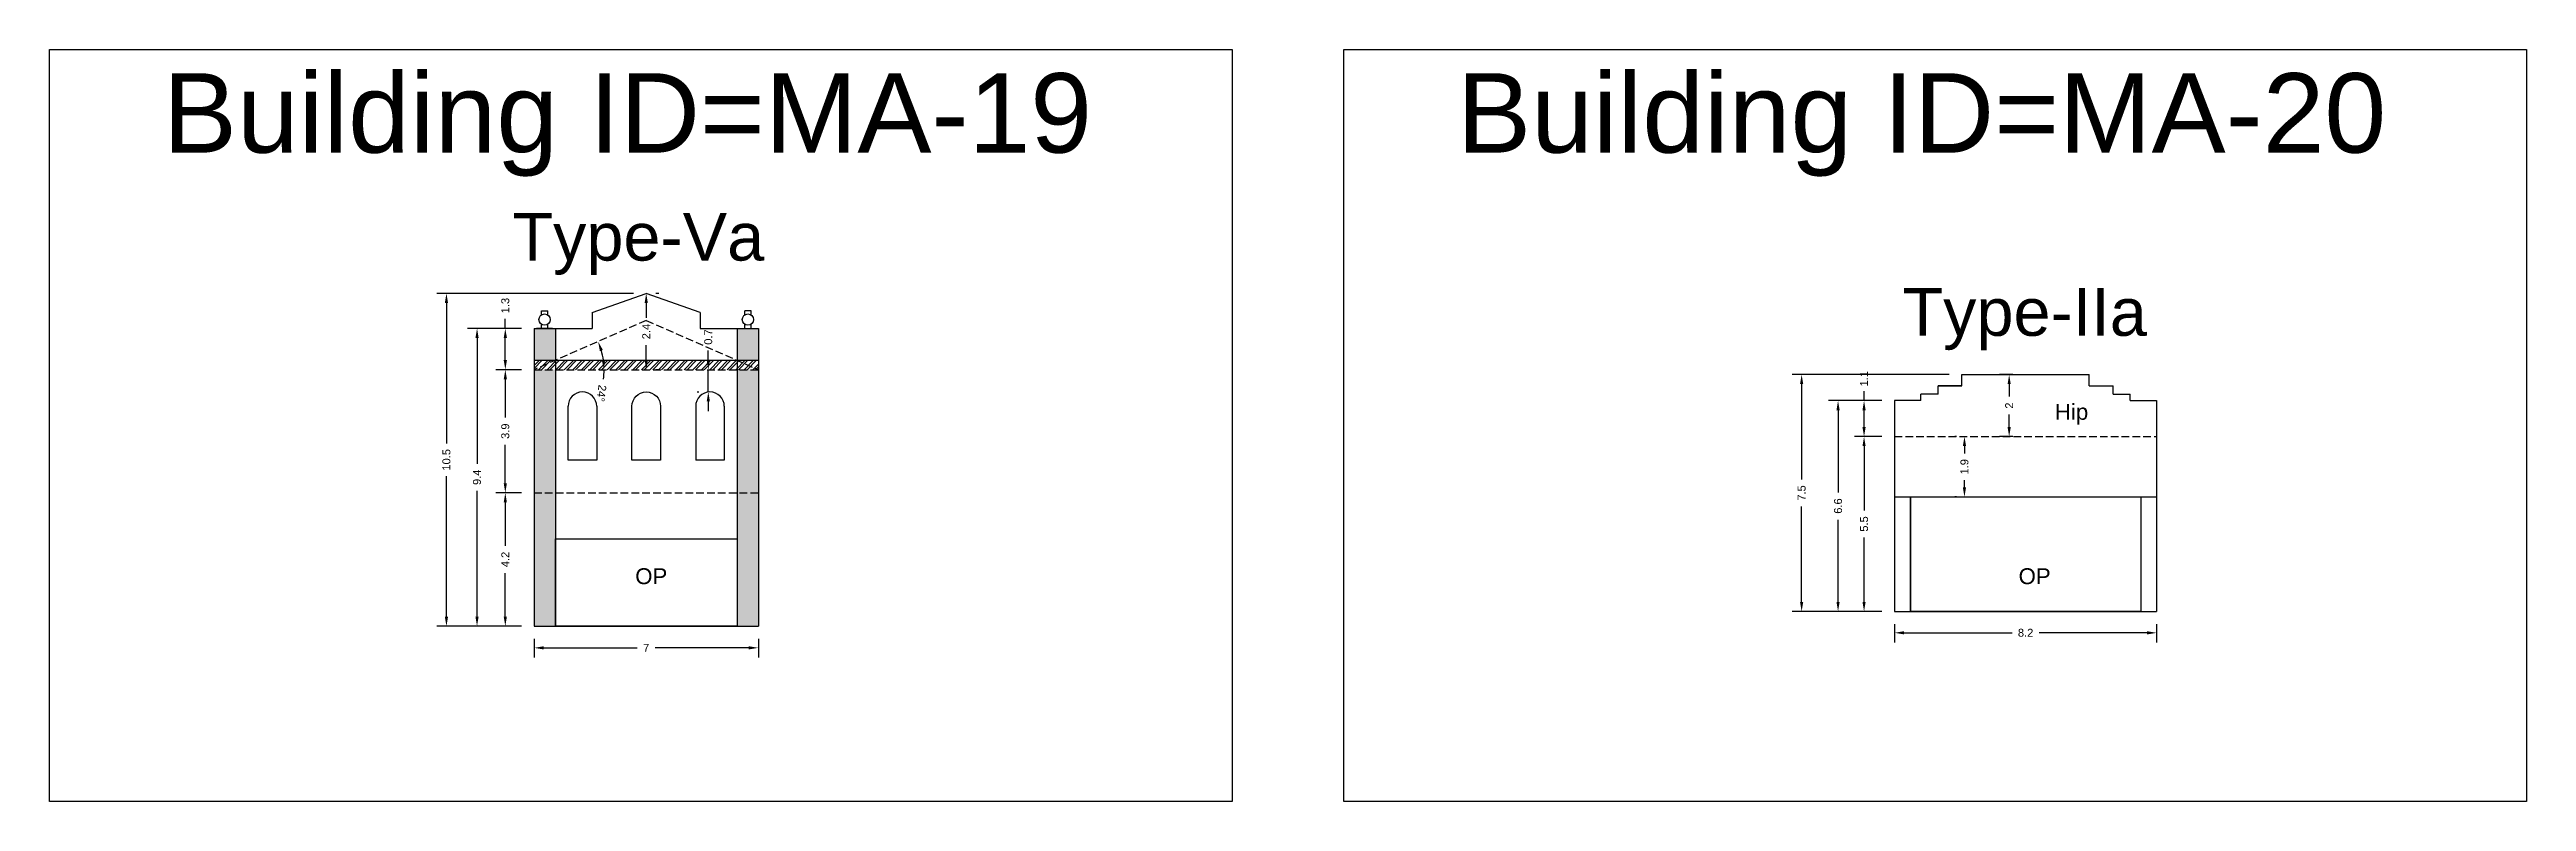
# Model space of a CAD drawing. Header units: metres. Extents: x 3416649 to 3417100, y -6712966 to -6712690.
# Drawn here: x 3416995 to 3417072.9, y -6712745.1 to -6712721.5 of the extents above; entities that cross this region are included whole.
import ezdxf

# ---------------------------------------------------------------- set-up
doc = ezdxf.new("R2010")
doc.units = ezdxf.units.M
doc.linetypes.add('ACAD_ISO02W100', pattern=[15, 12, -3])
doc.layers.add('Dotted', color=7, linetype='ACAD_ISO02W100', plot=False)
doc.styles.get("Standard").update_dxf_attribs({"font": 'arial.ttf'})
doc.dimstyles.new('ISO-25', dxfattribs={"dimtxt": 0.25, "dimasz": 0.3, "dimexe": 0.3, "dimexo": 0.4, "dimgap": 0.2, "dimtad": 0, "dimdec": 1, "dimdsep": 46, "dimtxsty": 'Standard', "dimcen": 2.5, "dimadec": 0, "dimazin": 0, "dimtfac": 1, "dimtdec": 1, "dimtmove": 0, "dimatfit": 3, "dimfxl": 1, "dimarcsym": 0})

msp = doc.modelspace()

# ---------------------------------------------------------------- texts
at = {"attachment_point": 1}
for s, width, heights, insert, char_height in [('Building ID=MA-19', 67.86454, [0.517], (3416998.608, -6712722.204), 2.5), ('Building ID=MA-20', 67.86454, [0.517], (3417039.295, -6712722.204), 2.5), ('Type-Va ', 9.99112, [0.517], (3417009.595, -6712726.599), 1.5), ('Type-IIa ', 9.99112, [0.517], (3417053.297, -6712728.966), 1.5), ('Hip', 1.17554, [0], (3417058.092, -6712732.608), 0.5), ('OP', 1.17554, [0], (3417013.458, -6712737.778), 0.5), ('OP', 1.17554, [0], (3417056.95, -6712737.778), 0.5)]:
    msp.add_mtext_dynamic_manual_height_columns(s, width=width, gutter_width=12.5, heights=heights, dxfattribs=dict(at, insert=insert, char_height=char_height))

# ---------------------------------------------------------------- blocks, each defined once
blk = doc.blocks.new('*D149')
at = {"color": 0, "lineweight": -2, "transparency": 16777216}
for p, q in [((3417010.279, -6712740.002), (3417010.279, -6712740.582)), ((3417010.579, -6712740.282), (3417013.523, -6712740.282)), ((3417017.029, -6712740.282), (3417014.085, -6712740.282)), ((3417017.329, -6712740.002), (3417017.329, -6712740.582))]:
    blk.add_line(p, q, dxfattribs=at)
at = {"color": 0, "transparency": 16777216}
for points in [[(3417010.579, -6712740.232), (3417010.579, -6712740.332), (3417010.279, -6712740.282)], [(3417017.029, -6712740.232), (3417017.029, -6712740.332), (3417017.329, -6712740.282)]]:
    blk.add_solid(points, dxfattribs=at)
at = {"layer": 'Defpoints', "color": 0, "transparency": 16777216}
for p in [(3417010.279, -6712739.602), (3417017.329, -6712739.602), (3417017.329, -6712740.282)]:
    blk.add_point(p, dxfattribs=at)
at = {"color": 0, "transparency": 16777216, "insert": (3417013.804, -6712740.282), "char_height": 0.25, "attachment_point": 5}
blk.add_mtext('7', dxfattribs=at)
blk = doc.blocks.new('*D150')
at = {"color": 0, "lineweight": -2, "transparency": 16777216}
for p, q in [((3417009.879, -6712735.402), (3417009.074, -6712735.402)), ((3417009.374, -6712735.702), (3417009.374, -6712737.07)), ((3417009.374, -6712739.302), (3417009.374, -6712737.933)), ((3417009.879, -6712739.602), (3417009.074, -6712739.602))]:
    blk.add_line(p, q, dxfattribs=at)
at = {"color": 0, "transparency": 16777216}
for points in [[(3417009.324, -6712735.702), (3417009.424, -6712735.702), (3417009.374, -6712735.402)], [(3417009.324, -6712739.302), (3417009.424, -6712739.302), (3417009.374, -6712739.602)]]:
    blk.add_solid(points, dxfattribs=at)
at = {"layer": 'Defpoints', "color": 0, "transparency": 16777216}
for p in [(3417009.374, -6712735.402), (3417010.279, -6712735.402), (3417010.279, -6712739.602)]:
    blk.add_point(p, dxfattribs=at)
at = {"color": 0, "transparency": 16777216, "insert": (3417009.374, -6712737.502), "char_height": 0.25, "attachment_point": 5, "rotation": 90}
blk.add_mtext('4.2', dxfattribs=at)
blk = doc.blocks.new('*D151')
at = {"color": 0, "lineweight": -2, "transparency": 16777216}
for p, q in [((3417009.879, -6712731.532), (3417009.074, -6712731.532)), ((3417009.374, -6712731.832), (3417009.374, -6712733.039)), ((3417009.374, -6712735.102), (3417009.374, -6712733.894)), ((3417009.879, -6712735.402), (3417009.074, -6712735.402))]:
    blk.add_line(p, q, dxfattribs=at)
at = {"color": 0, "transparency": 16777216}
for points in [[(3417009.324, -6712731.832), (3417009.424, -6712731.832), (3417009.374, -6712731.532)], [(3417009.324, -6712735.102), (3417009.424, -6712735.102), (3417009.374, -6712735.402)]]:
    blk.add_solid(points, dxfattribs=at)
at = {"layer": 'Defpoints', "color": 0, "transparency": 16777216}
for p in [(3417009.374, -6712731.532), (3417010.279, -6712731.532), (3417010.279, -6712735.402)]:
    blk.add_point(p, dxfattribs=at)
at = {"color": 0, "transparency": 16777216, "insert": (3417009.374, -6712733.467), "char_height": 0.25, "attachment_point": 5, "rotation": 90}
blk.add_mtext('3.9', dxfattribs=at)
blk = doc.blocks.new('*D152')
at = {"color": 0, "lineweight": -2, "transparency": 16777216}
for start, end in [(7.82208, 15.9138), (352.17792, 0)]:
    blk.add_arc((3417010.279, -6712731.532), 2.199, start, end, dxfattribs=at)
at = {"color": 0, "transparency": 16777216}
for points in [[(3417012.347, -6712730.946), (3417012.441, -6712730.912), (3417012.292, -6712730.646)], [(3417012.508, -6712731.229), (3417012.408, -6712731.236), (3417012.478, -6712731.532)]]:
    blk.add_solid(points, dxfattribs=at)
at = {"layer": 'Defpoints', "color": 0, "transparency": 16777216}
for p in [(3417013.804, -6712729.982), (3417012.395, -6712730.932), (3417010.279, -6712731.532), (3417010.279, -6712731.532), (3417017.329, -6712731.532)]:
    blk.add_point(p, dxfattribs=at)
at = {"color": 0, "transparency": 16777216, "insert": (3417012.397, -6712732.274), "char_height": 0.25, "attachment_point": 5, "rotation": 262.17792}
blk.add_mtext('24°', dxfattribs=at)
blk = doc.blocks.new('*D154')
at = {"color": 0, "lineweight": -2, "transparency": 16777216}
for p, q in [((3417013.804, -6712729.432), (3417013.804, -6712729.902)), ((3417014.204, -6712729.132), (3417014.104, -6712729.132)), ((3417013.804, -6712731.232), (3417013.804, -6712730.761)), ((3417014.204, -6712731.532), (3417014.104, -6712731.532))]:
    blk.add_line(p, q, dxfattribs=at)
at = {"color": 0, "transparency": 16777216}
for points in [[(3417013.754, -6712729.432), (3417013.854, -6712729.432), (3417013.804, -6712729.132)], [(3417013.754, -6712731.232), (3417013.854, -6712731.232), (3417013.804, -6712731.532)]]:
    blk.add_solid(points, dxfattribs=at)
at = {"layer": 'Defpoints', "color": 0, "transparency": 16777216}
for p in [(3417013.804, -6712729.132), (3417013.804, -6712731.532), (3417013.804, -6712731.532)]:
    blk.add_point(p, dxfattribs=at)
at = {"color": 0, "transparency": 16777216, "insert": (3417013.804, -6712730.332), "char_height": 0.25, "attachment_point": 5, "rotation": 90}
blk.add_mtext('2.4', dxfattribs=at)
blk = doc.blocks.new('*D155')
at = {"color": 0, "lineweight": -2, "transparency": 16777216}
for p, q in [((3417015.756, -6712731.232), (3417015.756, -6712730.932)), ((3417015.409, -6712731.532), (3417015.456, -6712731.532)), ((3417015.756, -6712732.232), (3417015.756, -6712731.532)), ((3417015.409, -6712732.232), (3417015.456, -6712732.232)), ((3417015.756, -6712732.532), (3417015.756, -6712732.832))]:
    blk.add_line(p, q, dxfattribs=at)
at = {"color": 0, "transparency": 16777216}
for points in [[(3417015.706, -6712731.232), (3417015.806, -6712731.232), (3417015.756, -6712731.532)], [(3417015.706, -6712732.532), (3417015.806, -6712732.532), (3417015.756, -6712732.232)]]:
    blk.add_solid(points, dxfattribs=at)
at = {"layer": 'Defpoints', "color": 0, "transparency": 16777216}
for p in [(3417015.756, -6712731.532), (3417015.809, -6712731.532), (3417015.809, -6712732.232)]:
    blk.add_point(p, dxfattribs=at)
at = {"color": 0, "transparency": 16777216, "insert": (3417015.756, -6712730.504), "char_height": 0.25, "attachment_point": 5, "rotation": 90}
blk.add_mtext('0.7', dxfattribs=at)
blk = doc.blocks.new('*D156')
at = {"color": 0, "lineweight": -2, "transparency": 16777216}
for p, q in [((3417009.879, -6712730.232), (3417008.185, -6712730.232)), ((3417008.485, -6712730.532), (3417008.485, -6712734.49)), ((3417008.485, -6712739.302), (3417008.485, -6712735.344)), ((3417009.879, -6712739.602), (3417008.185, -6712739.602))]:
    blk.add_line(p, q, dxfattribs=at)
at = {"color": 0, "transparency": 16777216}
for points in [[(3417008.435, -6712730.532), (3417008.535, -6712730.532), (3417008.485, -6712730.232)], [(3417008.435, -6712739.302), (3417008.535, -6712739.302), (3417008.485, -6712739.602)]]:
    blk.add_solid(points, dxfattribs=at)
at = {"layer": 'Defpoints', "color": 0, "transparency": 16777216}
for p in [(3417008.485, -6712730.232), (3417010.279, -6712730.232), (3417010.279, -6712739.602)]:
    blk.add_point(p, dxfattribs=at)
at = {"color": 0, "transparency": 16777216, "insert": (3417008.485, -6712734.917), "char_height": 0.25, "attachment_point": 5, "rotation": 90}
blk.add_mtext('9.4', dxfattribs=at)
blk = doc.blocks.new('*D157')
at = {"color": 0, "lineweight": -2, "transparency": 16777216}
for p, q in [((3417013.404, -6712729.132), (3417007.223, -6712729.132)), ((3417007.523, -6712729.432), (3417007.523, -6712733.853)), ((3417007.523, -6712739.302), (3417007.523, -6712734.88)), ((3417009.879, -6712739.602), (3417007.223, -6712739.602))]:
    blk.add_line(p, q, dxfattribs=at)
at = {"color": 0, "transparency": 16777216}
for points in [[(3417007.473, -6712729.432), (3417007.573, -6712729.432), (3417007.523, -6712729.132)], [(3417007.473, -6712739.302), (3417007.573, -6712739.302), (3417007.523, -6712739.602)]]:
    blk.add_solid(points, dxfattribs=at)
at = {"layer": 'Defpoints', "color": 0, "transparency": 16777216}
for p in [(3417007.523, -6712729.132), (3417013.804, -6712729.132), (3417010.279, -6712739.602)]:
    blk.add_point(p, dxfattribs=at)
at = {"color": 0, "transparency": 16777216, "insert": (3417007.523, -6712734.367), "char_height": 0.25, "attachment_point": 5, "rotation": 90}
blk.add_mtext('10.5', dxfattribs=at)
blk = doc.blocks.new('*D158')
at = {"color": 0, "lineweight": -2, "transparency": 16777216}
for p, q in [((3417052.65, -6712733.636), (3417051.791, -6712733.636)), ((3417052.091, -6712733.936), (3417052.091, -6712735.958)), ((3417052.091, -6712738.836), (3417052.091, -6712736.815)), ((3417052.65, -6712739.136), (3417051.791, -6712739.136))]:
    blk.add_line(p, q, dxfattribs=at)
at = {"color": 0, "transparency": 16777216}
for points in [[(3417052.041, -6712733.936), (3417052.141, -6712733.936), (3417052.091, -6712733.636)], [(3417052.041, -6712738.836), (3417052.141, -6712738.836), (3417052.091, -6712739.136)]]:
    blk.add_solid(points, dxfattribs=at)
at = {"layer": 'Defpoints', "color": 0, "transparency": 16777216}
for p in [(3417052.091, -6712733.636), (3417053.05, -6712733.636), (3417053.05, -6712739.136)]:
    blk.add_point(p, dxfattribs=at)
at = {"color": 0, "transparency": 16777216, "insert": (3417052.091, -6712736.386), "char_height": 0.25, "attachment_point": 5, "rotation": 90}
blk.add_mtext('5.5', dxfattribs=at)
blk = doc.blocks.new('*D159')
at = {"color": 0, "lineweight": -2, "transparency": 16777216}
for p, q in [((3417053.05, -6712739.536), (3417053.05, -6712740.109)), ((3417061.29, -6712739.536), (3417061.29, -6712740.109)), ((3417053.35, -6712739.809), (3417056.744, -6712739.809)), ((3417060.99, -6712739.809), (3417057.597, -6712739.809))]:
    blk.add_line(p, q, dxfattribs=at)
at = {"color": 0, "transparency": 16777216}
for points in [[(3417053.35, -6712739.759), (3417053.35, -6712739.859), (3417053.05, -6712739.809)], [(3417060.99, -6712739.759), (3417060.99, -6712739.859), (3417061.29, -6712739.809)]]:
    blk.add_solid(points, dxfattribs=at)
at = {"layer": 'Defpoints', "color": 0, "transparency": 16777216}
for p in [(3417053.05, -6712739.136), (3417061.29, -6712739.136), (3417061.29, -6712739.809)]:
    blk.add_point(p, dxfattribs=at)
at = {"color": 0, "transparency": 16777216, "insert": (3417057.17, -6712739.809), "char_height": 0.25, "attachment_point": 5}
blk.add_mtext('8.2', dxfattribs=at)
blk = doc.blocks.new('*D160')
at = {"color": 0, "lineweight": -2, "transparency": 16777216}
for p, q in [((3417052.65, -6712732.506), (3417051.791, -6712732.506)), ((3417052.091, -6712732.506), (3417052.091, -6712732.206)), ((3417052.091, -6712733.336), (3417052.091, -6712732.806)), ((3417052.65, -6712733.636), (3417051.791, -6712733.636))]:
    blk.add_line(p, q, dxfattribs=at)
at = {"color": 0, "transparency": 16777216}
for points in [[(3417052.041, -6712732.806), (3417052.141, -6712732.806), (3417052.091, -6712732.506)], [(3417052.041, -6712733.336), (3417052.141, -6712733.336), (3417052.091, -6712733.636)]]:
    blk.add_solid(points, dxfattribs=at)
at = {"layer": 'Defpoints', "color": 0, "transparency": 16777216}
for p in [(3417052.091, -6712732.506), (3417053.05, -6712732.506), (3417053.05, -6712733.636)]:
    blk.add_point(p, dxfattribs=at)
at = {"color": 0, "transparency": 16777216, "insert": (3417052.091, -6712731.815), "char_height": 0.25, "attachment_point": 5, "rotation": 90}
blk.add_mtext('1.1', dxfattribs=at)
blk = doc.blocks.new('*D161')
at = {"color": 0, "lineweight": -2, "transparency": 16777216}
for p, q in [((3417056.77, -6712731.686), (3417056.353, -6712731.686)), ((3417056.653, -6712731.986), (3417056.653, -6712732.379)), ((3417056.653, -6712733.336), (3417056.653, -6712732.944)), ((3417056.77, -6712733.636), (3417056.353, -6712733.636))]:
    blk.add_line(p, q, dxfattribs=at)
at = {"color": 0, "transparency": 16777216}
for points in [[(3417056.603, -6712731.986), (3417056.703, -6712731.986), (3417056.653, -6712731.686)], [(3417056.603, -6712733.336), (3417056.703, -6712733.336), (3417056.653, -6712733.636)]]:
    blk.add_solid(points, dxfattribs=at)
at = {"layer": 'Defpoints', "color": 0, "transparency": 16777216}
for p in [(3417057.17, -6712731.686), (3417056.653, -6712733.636), (3417057.17, -6712733.636)]:
    blk.add_point(p, dxfattribs=at)
at = {"color": 0, "transparency": 16777216, "insert": (3417056.653, -6712732.661), "char_height": 0.25, "attachment_point": 5, "rotation": 90}
blk.add_mtext('2', dxfattribs=at)
blk = doc.blocks.new('*D162')
at = {"color": 0, "lineweight": -2, "transparency": 16777216}
for p, q in [((3417052.65, -6712732.506), (3417050.974, -6712732.506)), ((3417051.274, -6712732.806), (3417051.274, -6712735.393)), ((3417051.274, -6712738.836), (3417051.274, -6712736.25)), ((3417052.65, -6712739.136), (3417050.974, -6712739.136))]:
    blk.add_line(p, q, dxfattribs=at)
at = {"color": 0, "transparency": 16777216}
for points in [[(3417051.224, -6712732.806), (3417051.324, -6712732.806), (3417051.274, -6712732.506)], [(3417051.224, -6712738.836), (3417051.324, -6712738.836), (3417051.274, -6712739.136)]]:
    blk.add_solid(points, dxfattribs=at)
at = {"layer": 'Defpoints', "color": 0, "transparency": 16777216}
for p in [(3417051.274, -6712732.506), (3417053.05, -6712732.506), (3417053.05, -6712739.136)]:
    blk.add_point(p, dxfattribs=at)
at = {"color": 0, "transparency": 16777216, "insert": (3417051.274, -6712735.821), "char_height": 0.25, "attachment_point": 5, "rotation": 90}
blk.add_mtext('6.6', dxfattribs=at)
blk = doc.blocks.new('*D163')
at = {"color": 0, "lineweight": -2, "transparency": 16777216}
for p, q in [((3417054.77, -6712731.686), (3417049.829, -6712731.686)), ((3417050.129, -6712731.986), (3417050.129, -6712734.984)), ((3417050.129, -6712738.836), (3417050.129, -6712735.839)), ((3417052.65, -6712739.136), (3417049.829, -6712739.136))]:
    blk.add_line(p, q, dxfattribs=at)
at = {"color": 0, "transparency": 16777216}
for points in [[(3417050.079, -6712731.986), (3417050.179, -6712731.986), (3417050.129, -6712731.686)], [(3417050.079, -6712738.836), (3417050.179, -6712738.836), (3417050.129, -6712739.136)]]:
    blk.add_solid(points, dxfattribs=at)
at = {"layer": 'Defpoints', "color": 0, "transparency": 16777216}
for p in [(3417050.129, -6712731.686), (3417055.17, -6712731.686), (3417053.05, -6712739.136)]:
    blk.add_point(p, dxfattribs=at)
at = {"color": 0, "transparency": 16777216, "insert": (3417050.129, -6712735.411), "char_height": 0.25, "attachment_point": 5, "rotation": 90}
blk.add_mtext('7.5', dxfattribs=at)
blk = doc.blocks.new('*D164')
at = {"color": 0, "lineweight": -2, "transparency": 16777216}
for p, q in [((3417054.995, -6712733.636), (3417054.948, -6712733.636)), ((3417055.248, -6712733.936), (3417055.248, -6712734.17)), ((3417054.995, -6712735.536), (3417054.948, -6712735.536)), ((3417055.248, -6712735.236), (3417055.248, -6712735.003))]:
    blk.add_line(p, q, dxfattribs=at)
at = {"color": 0, "transparency": 16777216}
for points in [[(3417055.198, -6712733.936), (3417055.298, -6712733.936), (3417055.248, -6712733.636)], [(3417055.198, -6712735.236), (3417055.298, -6712735.236), (3417055.248, -6712735.536)]]:
    blk.add_solid(points, dxfattribs=at)
at = {"layer": 'Defpoints', "color": 0, "transparency": 16777216}
for p in [(3417055.248, -6712733.636), (3417055.395, -6712733.636), (3417055.395, -6712735.536)]:
    blk.add_point(p, dxfattribs=at)
at = {"color": 0, "transparency": 16777216, "insert": (3417055.248, -6712734.586), "char_height": 0.25, "attachment_point": 5, "rotation": 90}
blk.add_mtext('1.9', dxfattribs=at)
blk = doc.blocks.new('*D653')
at = {"color": 0, "lineweight": -2, "transparency": 16777216}
for p, q in [((3417009.879, -6712730.232), (3417009.074, -6712730.232)), ((3417009.374, -6712730.232), (3417009.374, -6712729.932)), ((3417009.374, -6712731.232), (3417009.374, -6712730.532)), ((3417009.879, -6712731.532), (3417009.074, -6712731.532))]:
    blk.add_line(p, q, dxfattribs=at)
at = {"color": 0, "transparency": 16777216}
for points in [[(3417009.324, -6712730.532), (3417009.424, -6712730.532), (3417009.374, -6712730.232)], [(3417009.324, -6712731.232), (3417009.424, -6712731.232), (3417009.374, -6712731.532)]]:
    blk.add_solid(points, dxfattribs=at)
at = {"layer": 'Defpoints', "color": 0, "transparency": 16777216}
for p in [(3417009.374, -6712730.232), (3417010.279, -6712730.232), (3417010.279, -6712731.532)]:
    blk.add_point(p, dxfattribs=at)
at = {"color": 0, "transparency": 16777216, "insert": (3417009.374, -6712729.516), "char_height": 0.25, "attachment_point": 5, "rotation": 90}
blk.add_mtext('1.3', dxfattribs=at)

# ---------------------------------------------------------------- dimensions: what is measured, and where the dimension line sits
for base, p1, p2, picture, middle in [((3417007.523, -6712729.132), (3417010.279, -6712739.602), (3417013.804, -6712729.132), '*D157', (3417007.523, -6712734.367)), ((3417009.374, -6712730.232), (3417010.279, -6712731.532), (3417010.279, -6712730.232), '*D653', (3417009.374, -6712729.516)), ((3417013.804, -6712731.532), (3417013.804, -6712729.132), (3417013.804, -6712731.532), '*D154', (3417013.804, -6712730.332)), ((3417008.485, -6712730.232), (3417010.279, -6712739.602), (3417010.279, -6712730.232), '*D156', (3417008.485, -6712734.917)), ((3417015.756, -6712731.532), (3417015.809, -6712732.232), (3417015.809, -6712731.532), '*D155', (3417015.756, -6712730.504)), ((3417009.374, -6712731.532), (3417010.279, -6712735.402), (3417010.279, -6712731.532), '*D151', (3417009.374, -6712733.467)), ((3417050.128618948, -6712731.686489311), (3417053.050172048, -6712739.136489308), (3417055.170172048, -6712731.686489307), '*D163', (3417050.128618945, -6712735.41148931)), ((3417052.091, -6712732.506), (3417053.05, -6712733.636), (3417053.05, -6712732.506), '*D160', (3417052.091, -6712731.815)), ((3417056.652515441, -6712733.636489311), (3417057.170172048, -6712731.686489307), (3417057.170172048, -6712733.636489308), '*D161', (3417056.652515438, -6712732.66148931)), ((3417051.274, -6712732.506), (3417053.05, -6712739.136), (3417053.05, -6712732.506), '*D162', (3417051.274, -6712735.821)), ((3417052.091, -6712733.636), (3417053.05, -6712739.136), (3417053.05, -6712733.636), '*D158', (3417052.091, -6712736.386)), ((3417055.248, -6712733.636), (3417055.395, -6712735.536), (3417055.395, -6712733.636), '*D164', (3417055.248, -6712734.586)), ((3417009.374, -6712735.402), (3417010.279, -6712739.602), (3417010.279, -6712735.402), '*D150', (3417009.374, -6712737.502))]:
    dim = msp.add_linear_dim(base=base, p1=p1, p2=p2, angle=90, dimstyle='ISO-25')
    dim.commit()
    dim.dimension.update_dxf_attribs({"geometry": picture, "text_midpoint": middle})
dim = msp.add_angular_dim_2l(base=(3417012.395, -6712730.932), line1=((3417010.279, -6712731.532), (3417017.329, -6712731.532)), line2=((3417013.804, -6712729.982), (3417010.279, -6712731.532)), dimstyle='ISO-25')
dim.commit()
dim.dimension.update_dxf_attribs({"geometry": '*D152', "text_midpoint": (3417012.397, -6712732.274)})
for base, p1, p2, picture, middle in [((3417017.329249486, -6712740.281888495), (3417010.279249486, -6712739.601633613), (3417017.329249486, -6712739.601633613), '*D149', (3417013.804249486, -6712740.281888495)), ((3417061.29, -6712739.809), (3417053.05, -6712739.136), (3417061.29, -6712739.136), '*D159', (3417057.17, -6712739.809))]:
    dim = msp.add_linear_dim(base=base, p1=p1, p2=p2, dimstyle='ISO-25')
    dim.commit()
    dim.dimension.update_dxf_attribs({"geometry": picture, "text_midpoint": middle})

# ---------------------------------------------------------------- hatches: boundary and pattern name
h = msp.add_hatch(color=256)
h.dxf.hatch_style = 1
h.paths.add_polyline_path([(3417017.329, -6712731.532), (3417016.659, -6712731.532), (3417016.659, -6712735.402), (3417017.329, -6712735.402)])
h.paths.add_polyline_path([(3417017.329, -6712735.402), (3417016.659, -6712735.402), (3417016.659, -6712739.602), (3417017.329, -6712739.602)])
h.paths.add_polyline_path([(3417017.329, -6712730.232), (3417016.659, -6712730.232), (3417016.659, -6712731.232), (3417017.329, -6712731.232)])
h.paths.add_polyline_path([(3417010.949, -6712730.232), (3417010.279, -6712730.232), (3417010.279, -6712731.232), (3417010.949, -6712731.232)])
h.paths.add_polyline_path([(3417010.949, -6712731.532), (3417010.279, -6712731.532), (3417010.279, -6712735.402), (3417010.949, -6712735.402)])
h.paths.add_polyline_path([(3417010.949, -6712735.402), (3417010.279, -6712735.402), (3417010.279, -6712739.602), (3417010.949, -6712739.602)])
h = msp.add_hatch()
h.set_pattern_fill('ANSI32', color=256, scale=0.02)
h.set_pattern_definition([(45, (-44.60923, 0), (-0.134703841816, 0.134703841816), []), (45, (-44.51943, 0), (-0.134703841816, 0.134703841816), [])])
h.paths.add_polyline_path([(3417017.329, -6712731.232), (3417010.279, -6712731.232), (3417010.279, -6712731.532), (3417017.329, -6712731.532)])

# ---------------------------------------------------------------- linework, layer by layer
for points in [[(3416995.045, -6712721.459), (3417032.23, -6712721.459), (3417032.23, -6712745.115), (3416995.045, -6712745.115)], [(3417035.732, -6712721.459), (3417072.916, -6712721.459), (3417072.916, -6712745.115), (3417035.732, -6712745.115)], [(3417053.55, -6712735.536), (3417060.79, -6712735.536), (3417060.79, -6712739.136), (3417053.55, -6712739.136)], [(3417010.949, -6712736.852), (3417016.659, -6712736.852), (3417016.659, -6712739.602), (3417010.949, -6712739.602)]]:
    msp.add_lwpolyline(points, close=True)
for points in [[(3417012.104, -6712729.732), (3417013.804, -6712729.132)], [(3417015.504, -6712729.732), (3417013.804, -6712729.132)], [(3417010.279, -6712730.232), (3417012.104, -6712730.232)], [(3417010.279, -6712730.232), (3417010.279, -6712739.602)], [(3417010.859, -6712730.232), (3417010.359, -6712730.232)], [(3417010.509, -6712729.809), (3417010.509, -6712729.675)], [(3417010.509, -6712729.675), (3417010.709, -6712729.675)], [(3417010.509, -6712730.232), (3417010.509, -6712730.098)], [(3417010.709, -6712729.809), (3417010.709, -6712729.675)], [(3417010.709, -6712730.232), (3417010.709, -6712730.098)], [(3417010.949, -6712730.232), (3417010.949, -6712739.602)], [(3417012.104, -6712729.732), (3417012.104, -6712730.232)], [(3417015.504, -6712729.732), (3417015.504, -6712730.232)], [(3417015.504, -6712730.232), (3417017.329, -6712730.232)], [(3417016.659, -6712730.232), (3417016.659, -6712739.602)], [(3417016.75, -6712730.232), (3417017.25, -6712730.232)], [(3417016.9, -6712729.809), (3417016.9, -6712729.675)], [(3417017.1, -6712729.675), (3417016.9, -6712729.675)], [(3417016.9, -6712730.232), (3417016.9, -6712730.098)], [(3417017.1, -6712729.809), (3417017.1, -6712729.675)], [(3417017.1, -6712730.232), (3417017.1, -6712730.098)], [(3417017.329, -6712730.232), (3417017.329, -6712739.602)], [(3417010.279, -6712731.232), (3417017.329, -6712731.232)], [(3417055.17, -6712731.686), (3417059.17, -6712731.686)], [(3417055.17, -6712732.036), (3417055.17, -6712731.686)], [(3417059.17, -6712732.036), (3417059.17, -6712731.686)], [(3417053.05, -6712732.506), (3417053.05, -6712739.136)], [(3417053.88, -6712732.506), (3417053.05, -6712732.506)], [(3417054.42, -6712732.306), (3417053.88, -6712732.306)], [(3417053.88, -6712732.506), (3417053.88, -6712732.306)], [(3417054.42, -6712732.036), (3417055.17, -6712732.036)], [(3417055.17, -6712732.036), (3417054.42, -6712732.036)], [(3417054.42, -6712732.306), (3417054.42, -6712732.036)], [(3417059.17, -6712732.036), (3417059.92, -6712732.036)], [(3417059.92, -6712732.306), (3417059.92, -6712732.036)], [(3417059.92, -6712732.306), (3417060.46, -6712732.306)], [(3417060.46, -6712732.506), (3417060.46, -6712732.306)], [(3417060.46, -6712732.506), (3417061.29, -6712732.506)], [(3417061.29, -6712732.506), (3417061.29, -6712739.136)], [(3417012.249, -6712732.682), (3417012.249, -6712734.382), (3417011.349, -6712734.382), (3417011.349, -6712732.682)], [(3417015.359, -6712732.682), (3417015.359, -6712734.382)], [(3417016.259, -6712732.682), (3417016.259, -6712734.382)], [(3417016.259, -6712734.382), (3417015.359, -6712734.382)], [(3417053.05, -6712735.536), (3417061.29, -6712735.536)], [(3417053.55, -6712735.536), (3417053.55, -6712739.136)], [(3417060.79, -6712735.536), (3417060.79, -6712739.136)], [(3417010.949, -6712736.852), (3417016.659, -6712736.852)], [(3417010.279, -6712739.602), (3417017.329, -6712739.602)], [(3417053.05, -6712739.136), (3417061.29, -6712739.136)]]:
    msp.add_lwpolyline(points)
msp.add_lwpolyline([(3417014.254, -6712732.682), (3417014.254, -6712734.382), (3417013.354, -6712734.382), (3417013.354, -6712732.682, -1)], format="xyb", close=True)
for centre in [(3417010.609, -6712729.954), (3417017, -6712729.954)]:
    msp.add_circle(centre, 0.176)
for centre in [(3417011.799, -6712732.682), (3417015.809, -6712732.682)]:
    msp.add_arc(centre, 0.45, 360, 180)
at = {"layer": 'Dotted', "ltscale": 0.02}
for points in [[(3417013.804, -6712729.982), (3417010.279, -6712731.532)], [(3417013.804, -6712729.982), (3417017.329, -6712731.532)], [(3417010.279, -6712731.532), (3417017.329, -6712731.532)], [(3417053.05, -6712733.636), (3417061.29, -6712733.636)], [(3417010.279, -6712735.402), (3417017.329, -6712735.402)]]:
    msp.add_lwpolyline(points, dxfattribs=at)

msp.set_redraw_order([(e.dxf.handle, doc.entitydb.next_handle()) for e in msp.query("TEXT MTEXT ATTDEF DIMENSION ARC_DIMENSION")])  # texts and dimensions are drawn at this point

doc.saveas('drawing.dxf')
